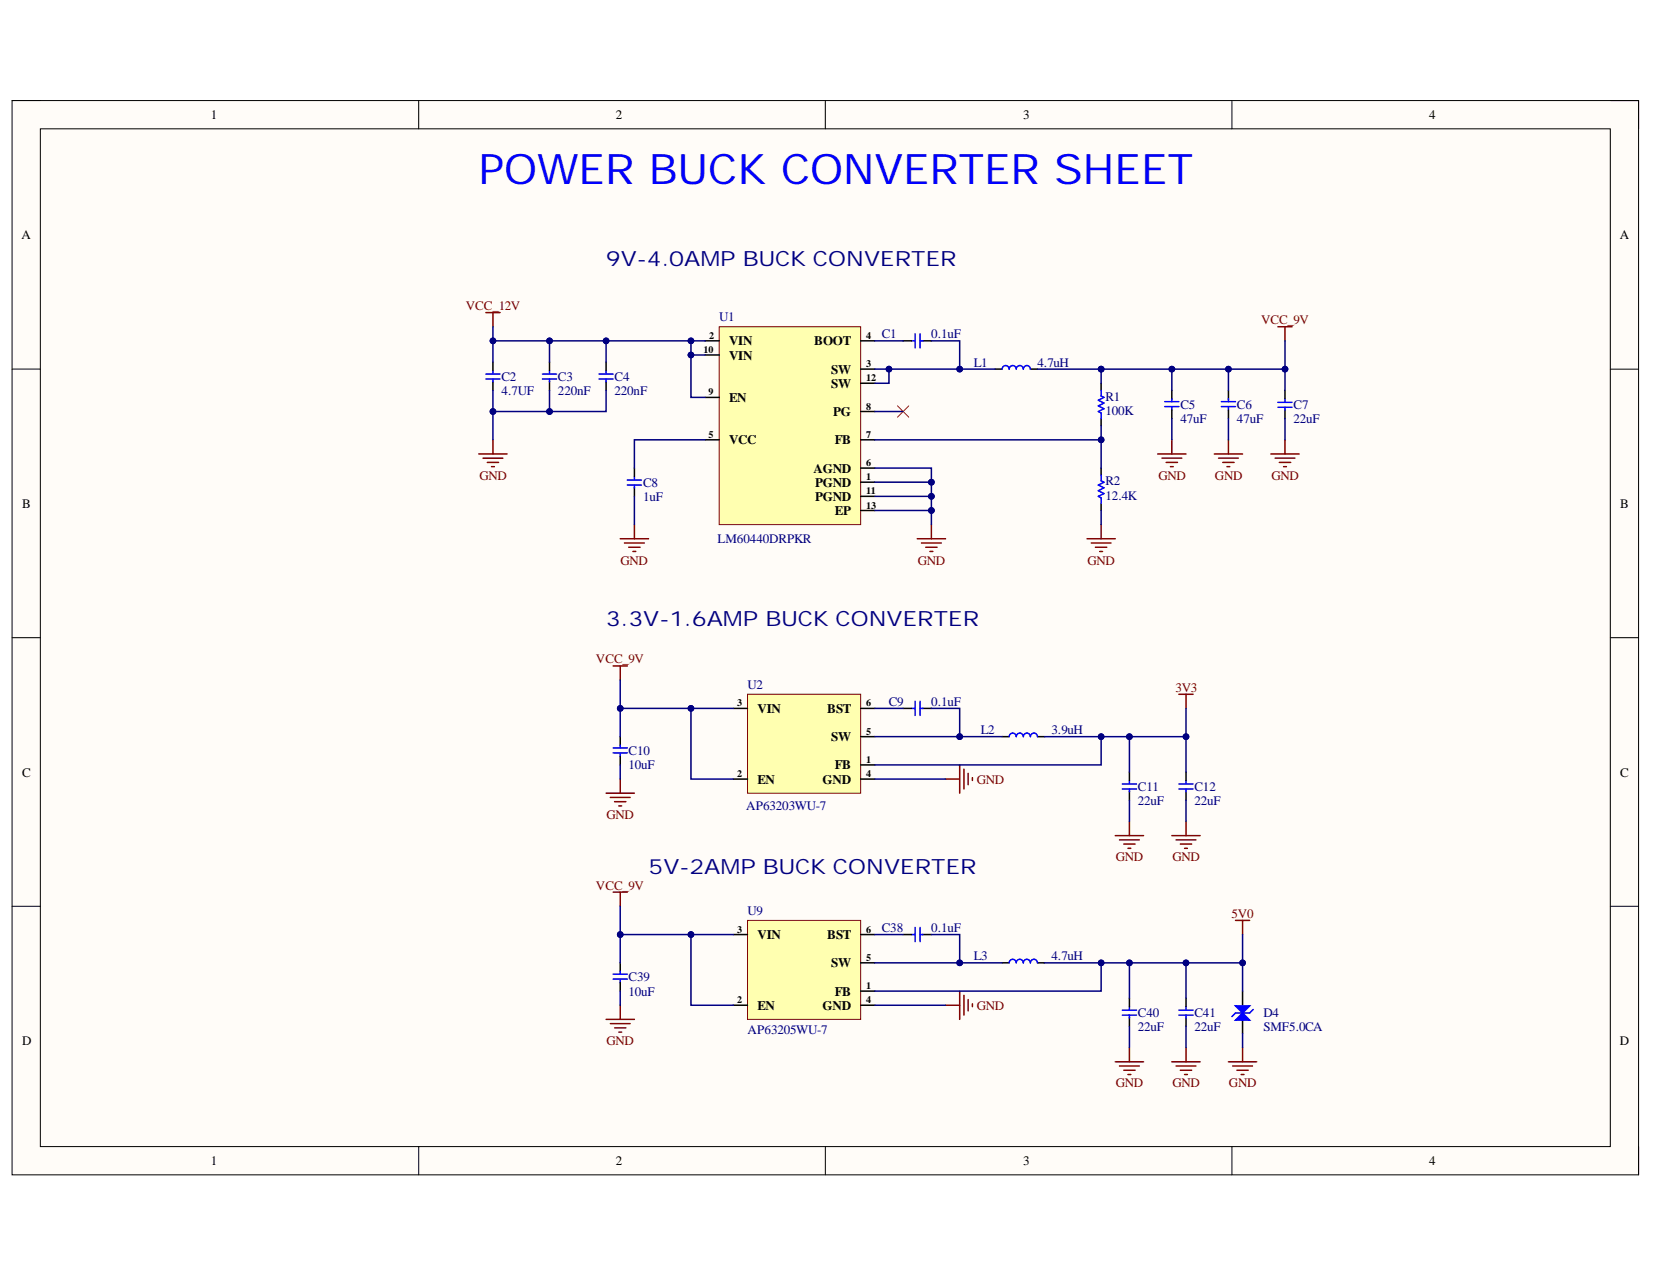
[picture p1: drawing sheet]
<svg xmlns="http://www.w3.org/2000/svg" width="279mm" height="216mm" viewBox="0 0 279 216" stroke-linecap="round" stroke-linejoin="round" font-family="sans-serif">
<defs><g id="words">
<text font-size="7.1" fill="#00f" x="80.9" y="31">POWER BUCK CONVERTER SHEET</text>
<g font-size="3.6" fill="#000080">
<text x="102.4" y="45">9V-4.0AMP BUCK CONVERTER</text>
<text x="102.4" y="105.9">3.3V-1.6AMP BUCK CONVERTER</text>
<text x="109.6" y="147.7">5V-2AMP BUCK CONVERTER</text>
</g>
<g font-size="2.2">
<text x="35.6" y="20.1">1</text>
<text x="104.1" y="20.1">2</text>
<text x="173" y="20.1">3</text>
<text x="241.6" y="20.1">4</text>
<text x="3.6" y="40.4">A</text>
<text x="273.8" y="40.4">A</text>
<text x="123.2" y="58.4">VIN</text>
<text x="137.6" y="58.4">BOOT</text>
<text x="123.2" y="60.8">VIN</text>
<text x="140.5" y="63.2">SW</text>
<text x="140.5" y="65.5">SW</text>
<text x="123.2" y="68">EN</text>
<text x="140.8" y="70.4">PG</text>
<text x="123.2" y="75.1">VCC</text>
<text x="141.1" y="75.1">FB</text>
<text x="137.5" y="79.9">AGND</text>
<text x="137.8" y="82.3">PGND</text>
<text x="3.7" y="85.8">B</text>
<text x="137.8" y="84.6">PGND</text>
<text x="141.1" y="87.1">EP</text>
<text x="273.9" y="85.8">B</text>
<text x="128.1" y="120.5">VIN</text>
<text x="139.8" y="120.5">BST</text>
<text x="140.5" y="125.3">SW</text>
<text x="3.7" y="131.3">C</text>
<text x="141.1" y="130.1">FB</text>
<text x="273.9" y="131.3">C</text>
<text x="128.1" y="132.5">EN</text>
<text x="139.1" y="132.5">GND</text>
<text x="128.1" y="158.8">VIN</text>
<text x="139.8" y="158.8">BST</text>
<text x="140.5" y="163.5">SW</text>
<text x="128.1" y="170.7">EN</text>
<text x="139.1" y="170.7">GND</text>
<text x="141.1" y="168.4">FB</text>
<text x="3.7" y="176.7">D</text>
<text x="273.8" y="176.7">D</text>
<text x="35.6" y="197">1</text>
<text x="104.1" y="197">2</text>
<text x="173" y="197">3</text>
<text x="241.6" y="197">4</text>
</g>
<g font-size="2.2" fill="#800000">
<text x="78.7" y="52.4">VCC_12V</text>
<text x="213.1" y="54.8">VCC_9V</text>
<text x="81" y="81.1">GND</text>
<text x="195.8" y="81.1">GND</text>
<text x="205.4" y="81.1">GND</text>
<text x="214.9" y="81.1">GND</text>
<text x="104.9" y="95.5">GND</text>
<text x="155.1" y="95.5">GND</text>
<text x="183.8" y="95.5">GND</text>
<text x="100.7" y="112.1">VCC_9V</text>
<text x="198.7" y="116.9">3V3</text>
<text x="165.1" y="132.5">GND</text>
<text x="102.5" y="138.4">GND</text>
<text x="188.6" y="145.6">GND</text>
<text x="198.2" y="145.6">GND</text>
<text x="100.7" y="150.4">VCC_9V</text>
<text x="208.2" y="155.2">5V0</text>
<text x="165.1" y="170.7">GND</text>
<text x="102.5" y="176.7">GND</text>
<text x="188.6" y="183.8">GND</text>
<text x="198.2" y="183.8">GND</text>
<text x="207.7" y="183.8">GND</text>
</g>
<g font-size="2.2" fill="#000080">
<text x="121.5" y="54.3">U1</text>
<text x="149" y="57.2">C1</text>
<text x="157.4" y="57.2">0.1uF</text>
<text x="84.8" y="64.4">C2</text>
<text x="94.3" y="64.4">C3</text>
<text x="103.9" y="64.4">C4</text>
<text x="164.6" y="62">L1</text>
<text x="175.3" y="62">4.7uH</text>
<text x="84.8" y="66.7">4.7UF</text>
<text x="94.3" y="66.7">220nF</text>
<text x="103.9" y="66.7">220nF</text>
<text x="186.8" y="67.7">R1</text>
<text x="186.8" y="70.1">100K</text>
<text x="199.5" y="69.2">C5</text>
<text x="199.5" y="71.5">47uF</text>
<text x="209.1" y="69.2">C6</text>
<text x="209.1" y="71.5">47uF</text>
<text x="218.6" y="69.2">C7</text>
<text x="218.6" y="71.5">22uF</text>
<text x="108.7" y="82.3">C8</text>
<text x="186.8" y="82">R2</text>
<text x="108.7" y="84.6">1uF</text>
<text x="186.8" y="84.5">12.4K</text>
<text x="121.3" y="91.8">LM60440DRPKR</text>
<text x="126.4" y="116.4">U2</text>
<text x="150.2" y="119.3">C9</text>
<text x="157.4" y="119.3">0.1uF</text>
<text x="165.8" y="124.1">L2</text>
<text x="177.7" y="124.1">3.9uH</text>
<text x="106.2" y="127.7">C10</text>
<text x="106.2" y="130.1">10uF</text>
<text x="126.1" y="137">AP63203WU-7</text>
<text x="192.3" y="133.7">C11</text>
<text x="192.3" y="136.1">22uF</text>
<text x="201.9" y="133.7">C12</text>
<text x="201.9" y="136.1">22uF</text>
<text x="126.4" y="154.7">U9</text>
<text x="149" y="157.5">C38</text>
<text x="157.4" y="157.5">0.1uF</text>
<text x="106.2" y="165.9">C39</text>
<text x="164.6" y="162.4">L3</text>
<text x="177.7" y="162.4">4.7uH</text>
<text x="106.2" y="168.4">10uF</text>
<text x="192.3" y="171.9">C40</text>
<text x="201.9" y="171.9">C41</text>
<text x="213.6" y="171.9">D4</text>
<text x="126.4" y="174.8">AP63205WU-7</text>
<text x="192.3" y="174.3">22uF</text>
<text x="201.9" y="174.3">22uF</text>
<text x="213.6" y="174.3">SMF5.0CA</text>
</g>
<g font-size="1.7">
<text x="118.9" y="59.7">10</text>
<text x="119.9" y="57.3">2</text>
<text x="146.4" y="57.3">4</text>
<text x="146.4" y="62.1">3</text>
<text x="146.4" y="64.4">12</text>
<text x="119.8" y="66.8">9</text>
<text x="146.4" y="69.3">8</text>
<text x="119.8" y="74">5</text>
<text x="146.4" y="74">7</text>
<text x="146.4" y="78.8">6</text>
<text x="146.4" y="81.2">1</text>
<text x="146.4" y="83.5">11</text>
<text x="146.4" y="86">13</text>
<text x="124.6" y="119.4">3</text>
<text x="146.4" y="119.4">6</text>
<text x="146.4" y="124.2">5</text>
<text x="124.6" y="131.4">2</text>
<text x="146.4" y="129">1</text>
<text x="146.4" y="131.4">4</text>
<text x="124.6" y="157.7">3</text>
<text x="146.4" y="157.7">6</text>
<text x="146.4" y="167.3">1</text>
<text x="146.4" y="162.4">5</text>
<text x="124.6" y="169.6">2</text>
<text x="146.4" y="169.6">4</text>
</g>
</g></defs>
<path d="M2 17h275v181.6h-275z" fill-rule="evenodd" fill="#fffcf8"/>
<path d="M2 17h275v181.6h-275z" fill="none" stroke="#000" stroke-width=".17"/>
<path d="M6.8 21.8h265.4v172.1h-265.4z" fill-rule="evenodd" fill="#fffcf8"/>
<g fill="none" stroke="#000" stroke-width=".17">
<path d="M2 17h4.8M70.8 17v4.8M139.5 17v4.8M208.2 17v4.8M272.2 17h4.8v4.8M6.8 21.8h265.4v172.1h-265.4zM2 62.4h4.8M272.2 62.4h4.8M2 107.8h4.8M272.2 107.8h4.8M2 153.2h4.8M272.2 153.2h4.8"/>
<path d="M70.8 193.9v4.7M139.5 193.9v4.7M208.2 193.9v4.7M277 193.9v4.7"/>
</g>
<path d="M80.9 76.7h4.8M81.6 77.5h3.4M82.4 78.2h1.9M83.1 78.9h.5M83.3 74.4v2.3M205.2 76.8h4.8M206 77.5h3.3M206.7 78.2h1.9M207.4 78.9h.5M207.6 74.4v2.4" fill="none" stroke="#800000" stroke-width=".25"/>
<path d="M121.6 55.2h23.9v33.5h-23.9z" fill-rule="evenodd" fill="#ffffb0"/>
<path d="M121.6 55.2h23.9v33.5h-23.9z" fill="none" stroke="#800000" stroke-width=".17"/>
<g fill="none" stroke="#000" stroke-width=".25">
<path d="M119.2 57.6h2.4M145.5 57.6h2.4M152.6 57.6h1.5M155.9 57.6h1.5M83.3 61.2v1.4M83.3 64.4v1.6M92.9 61.2v1.4M92.9 64.4v1.6M102.4 61.2v1.4M102.4 64.4v1.6M107.2 79.1v1.5M119.2 74.4h2.4"/>
<path d="M119.2 60h2.4M119.2 67.2h2.4M145.5 74.4h2.4M145.5 62.4h2.4M145.5 64.8h2.4M145.5 69.6h2.4M145.5 79.1h2.4M217.2 66v1.4M217.2 69.2v1.6M107.2 82.4v1.5M145.5 86.3h2.4M145.5 81.5h2.4"/>
<path d="M145.5 83.9h2.4M104.8 124.5v1.6M104.8 127.9v1.4"/>
</g>
<g fill="none" stroke="#800000" stroke-width=".25">
<path d="M82.1 52.8h2.4M83.3 52.8v2.4M216 55.2h2.4M217.2 55.2v2.4M104.8 91.1h4.8M105.6 91.8h3.3M106.3 92.5h1.9M107 93.2h.5M107.2 88.7v2.4M155 91.1h4.8M155.8 91.8h3.3M156.5 92.5h1.9"/>
<path d="M157.2 93.2h.5M157.4 88.7v2.4M183.7 91.1h4.8M184.5 91.8h3.3M185.2 92.5h1.9M185.9 93.2h.5M186.1 88.7v2.4M103.6 112.6h2.4M104.8 112.6v2.4M199.3 117.4h2.4M200.5 117.4v2.4M102.4 134.1h4.8"/>
<path d="M103.2 134.8h3.3M103.9 135.5h1.9M104.6 136.3h.5M104.8 131.7v2.4M159.8 131.7h2.4M162.2 129.3v4.8M162.9 130v3.4M163.6 130.8v1.9M164.4 131.5v.5M190.9 138.9v2.4M200.5 138.9v2.4M188.5 141.3h4.8"/>
<path d="M189.2 142h3.4M189.9 142.7h2M190.7 143.4h.4M198.1 141.3h4.8M198.8 142h3.3M199.5 142.7h1.9M200.2 143.4h.5"/>
</g>
<g fill="none" stroke="#00f" stroke-width=".25">
<path d="M154.1 57.6h.5M154.7 56.4v2.4M155.5 57.6h.5M155.5 56.4v2.4M82.1 64.1h2.4M82.1 63.2h2.4M83.3 62.6v.5M83.3 64.1v.5M91.7 64.1h2.4M91.7 63.2h2.4M92.9 62.6v.5M92.9 64.1v.5"/>
<path d="M101.2 64.1h2.4M101.2 63.2h2.4M102.4 62.6v.5M102.4 64.1v.5M216 68.9h2.4M216 68h2.4M217.2 67.4v.5M217.2 68.9v.4M106 82h2.4M106 81.2h2.4M107.2 80.6v.4M107.2 82v.5"/>
<path d="M103.6 126.5h2.4M103.6 127.3h2.4M104.8 126v.5M104.8 127.4v.5"/>
</g>
<path d="M151.7 68.6l1.9 1.9M153.6 68.6l-1.9 1.9" fill="none" stroke="#f00" stroke-width=".17"/>
<path d="M126.3 117.4h19.2v16.7h-19.2z" fill-rule="evenodd" fill="#ffffb0"/>
<path d="M126.3 117.4h19.2v16.7h-19.2z" fill="none" stroke="#800000" stroke-width=".17"/>
<g fill="none" stroke="#000" stroke-width=".25">
<path d="M168.2 62.4h1.2M174.2 62.4h1.2M186.1 64.8v1.2M186.1 70.8v1.2M186.1 79.1v1.2M198.1 66v1.5M198.1 69.3v1.5M207.6 66v1.5M207.6 69.3v1.5M186.1 85.1v1.2M124 119.8h2.3M145.5 119.8h2.4"/>
<path d="M152.6 119.8h1.5M155.9 119.8h1.5M124 131.7h2.3M145.5 129.3h2.4M145.5 131.7h2.4M145.5 124.5h2.4M169.4 124.5h1.2M175.4 124.5h1.2M190.9 130.5v1.5M190.9 133.7v1.6M200.5 130.5v1.5M200.5 133.7v1.6"/>
</g>
<g fill="none" stroke="#00f" stroke-width=".25">
<path d="M169.4 62.4a.6 .6 0 0 1 .6-.6 .6 .6 0 0 1 .6 .6 .6 .6 0 0 1 .6-.6 .6 .6 0 0 1 .6 .6 .6 .6 0 0 1 .6-.6 .6 .6 0 0 1 .6 .6 .6 .6 0 0 1 .6-.6 .6 .6 0 0 1 .6 .6M186.1 66v1l.5 .2-1 .5 1 .4-1 .5 1 .5-1 .5 .5 .2v1M196.9 67.9h2.4M196.9 68.7h2.4M198.1 67.4v.5M198.1 68.9v.4M206.4 67.9h2.4M206.4 68.7h2.4M207.6 67.4v.5M207.6 68.9v.4M186.1 80.3v1l.5 .2-1 .5 1 .5-1 .5 1 .4-1 .5 .5 .3v.9M154.1 119.8h.5"/>
<path d="M154.7 118.6v2.4M155.5 119.8h.5M155.5 118.6v2.4M170.6 124.5a.6 .6 0 0 1 .6-.6 .6 .6 0 0 1 .6 .6 .6 .6 0 0 1 .6-.6 .6 .6 0 0 1 .6 .6 .6 .6 0 0 1 .6-.6 .6 .6 0 0 1 .6 .6 .6 .6 0 0 1 .6-.6 .6 .6 0 0 1 .6 .6M189.7 133.4h2.4M189.7 132.5h2.4M190.9 132v.4M190.9 133.4v.5M199.3 133.4h2.4M199.3 132.5h2.4M200.5 132v.4M200.5 133.4v.5"/>
</g>
<path d="M195.7 76.8h4.8M196.4 77.5h3.3M197.1 78.2h1.9M197.8 78.9h.5M198.1 74.4v2.4M214.8 76.8h4.8M215.5 77.5h3.4M216.2 78.2h2M217 78.9h.4M217.2 74.4v2.4" fill="none" stroke="#800000" stroke-width=".25"/>
<path d="M126.3 155.6h19.2v16.7h-19.2z" fill-rule="evenodd" fill="#ffffb0"/>
<path d="M126.3 155.6h19.2v16.7h-19.2z" fill="none" stroke="#800000" stroke-width=".17"/>
<g fill="none" stroke="#000" stroke-width=".25">
<path d="M124 158h2.3M145.5 158h2.4M152.6 158h1.5M155.9 158h1.5M104.8 162.8v1.5M104.8 166.1v1.5M124 170h2.3M145.5 167.6h2.4M145.5 170h2.4M145.5 162.8h2.4M169.4 162.8h1.2M175.4 162.8h1.2"/>
<path d="M190.9 168.8v1.4M190.9 172v1.5M200.5 168.8v1.4M200.5 172v1.5M210 167.6v2.4M210 172.3v2.4"/>
</g>
<g fill="none" stroke="#800000" stroke-width=".25">
<path d="M103.6 150.8h2.4M104.8 150.8v2.4M208.8 155.6h2.4M210 155.6v2.4M102.4 172.3h4.8M103.2 173.1h3.3M103.9 173.8h1.9M104.6 174.5h.5M104.8 170v2.3M159.8 170h2.4M162.2 167.6v4.7M162.9 168.3v3.3"/>
<path d="M163.6 169v1.9M164.4 169.7v.5M188.5 179.5h4.8M190.9 177.1v2.4M198.1 179.5h4.8M200.5 177.1v2.4M189.2 180.2h3.4M189.9 180.9h2M190.7 181.7h.4M198.8 180.2h3.3M199.5 180.9h1.9M200.2 181.7h.5"/>
</g>
<g fill="none" stroke="#00f" stroke-width=".25">
<path d="M154.1 158h.5M154.7 156.8v2.4M155.5 158h.5M155.5 156.8v2.4M103.6 164.7h2.4M103.6 165.5h2.4M104.8 164.2v.5M104.8 165.7v.4M170.6 162.8a.6 .6 0 0 1 .6-.6 .6 .6 0 0 1 .6 .6 .6 .6 0 0 1 .6-.6 .6 .6 0 0 1 .6 .6 .6 .6 0 0 1 .6-.6 .6 .6 0 0 1 .6 .6 .6 .6 0 0 1 .6-.6 .6 .6 0 0 1 .6 .6M189.7 171.6h2.4M189.7 170.8h2.4M190.9 170.2v.5"/>
<path d="M190.9 171.6v.5M199.3 171.6h2.4M199.3 170.8h2.4M200.5 170.2v.5M200.5 171.6v.5"/>
</g>
<path d="M210 171.3l1.2 1.2h-2.4z" fill="#00f"/>
<path d="M210 171.3l1.2 1.2h-2.4zM211.8 170.7l-.6 .6h-2.4l-.6 .6" fill="none" stroke="#00f" stroke-width=".25"/>
<path d="M208.8 170.1h2.4l-1.2 1.2z" fill="#00f"/>
<path d="M208.8 170.1h2.4l-1.2 1.2z" fill="none" stroke="#00f" stroke-width=".25"/>
<path d="M207.6 179.5h4.8M210 177.1v2.4M208.4 180.2h3.3M209.1 180.9h1.9M209.8 181.7h.5" fill="none" stroke="#800000" stroke-width=".25"/>
<path d="M83.3 57.6v3.6" fill="none" stroke="#000080" stroke-width=".25"/>
<circle cx="83.3" cy="57.6" r=".48" fill="#000080"/>
<circle cx="83.3" cy="57.6" r=".48" fill="none" stroke="#000080" stroke-width=".17"/>
<path d="M92.9 57.6v3.6" fill="none" stroke="#000080" stroke-width=".25"/>
<circle cx="92.9" cy="57.6" r=".48" fill="#000080"/>
<circle cx="92.9" cy="57.6" r=".48" fill="none" stroke="#000080" stroke-width=".17"/>
<path d="M116.8 60v7.2h2.4" fill="none" stroke="#000080" stroke-width=".25"/>
<circle cx="116.8" cy="60" r=".48" fill="#000080"/>
<circle cx="116.8" cy="60" r=".48" fill="none" stroke="#000080" stroke-width=".17"/>
<path d="M116.8 57.6v2.4h2.4" fill="none" stroke="#000080" stroke-width=".25"/>
<circle cx="116.8" cy="60" r=".48" fill="#000080"/>
<circle cx="116.8" cy="60" r=".48" fill="none" stroke="#000080" stroke-width=".17"/>
<circle cx="116.8" cy="57.6" r=".48" fill="#000080"/>
<circle cx="116.8" cy="57.6" r=".48" fill="none" stroke="#000080" stroke-width=".17"/>
<path d="M147.9 57.6h4.7M150.3 62.4v2.4h-2.4" fill="none" stroke="#000080" stroke-width=".25"/>
<circle cx="150.3" cy="62.4" r=".48" fill="#000080"/>
<circle cx="150.3" cy="62.4" r=".48" fill="none" stroke="#000080" stroke-width=".17"/>
<path d="M157.4 57.6h4.8v4.8" fill="none" stroke="#000080" stroke-width=".25"/>
<circle cx="162.2" cy="62.4" r=".48" fill="#000080"/>
<circle cx="162.2" cy="62.4" r=".48" fill="none" stroke="#000080" stroke-width=".17"/>
<path d="M147.9 69.6h4.7M186.1 62.4v2.4" fill="none" stroke="#000080" stroke-width=".25"/>
<circle cx="186.1" cy="62.4" r=".48" fill="#000080"/>
<circle cx="186.1" cy="62.4" r=".48" fill="none" stroke="#000080" stroke-width=".17"/>
<path d="M102.4 57.6h16.8M119.2 74.4h-12v4.7M107.2 83.9v4.8M186.1 86.3v2.4" fill="none" stroke="#000080" stroke-width=".25"/>
<circle cx="116.8" cy="57.6" r=".48" fill="#000080"/>
<circle cx="116.8" cy="57.6" r=".48" fill="none" stroke="#000080" stroke-width=".17"/>
<circle cx="102.4" cy="57.6" r=".48" fill="#000080"/>
<circle cx="102.4" cy="57.6" r=".48" fill="none" stroke="#000080" stroke-width=".17"/>
<path d="M83.3 66v3.6" fill="none" stroke="#000080" stroke-width=".25"/>
<circle cx="83.3" cy="69.6" r=".48" fill="#000080"/>
<circle cx="83.3" cy="69.6" r=".48" fill="none" stroke="#000080" stroke-width=".17"/>
<path d="M92.9 66v3.6" fill="none" stroke="#000080" stroke-width=".25"/>
<circle cx="92.9" cy="69.6" r=".48" fill="#000080"/>
<circle cx="92.9" cy="69.6" r=".48" fill="none" stroke="#000080" stroke-width=".17"/>
<path d="M83.3 55.2v2.4h19.1v3.6" fill="none" stroke="#000080" stroke-width=".25"/>
<circle cx="102.4" cy="57.6" r=".48" fill="#000080"/>
<circle cx="102.4" cy="57.6" r=".48" fill="none" stroke="#000080" stroke-width=".17"/>
<circle cx="92.9" cy="57.6" r=".48" fill="#000080"/>
<circle cx="92.9" cy="57.6" r=".48" fill="none" stroke="#000080" stroke-width=".17"/>
<circle cx="83.3" cy="57.6" r=".48" fill="#000080"/>
<circle cx="83.3" cy="57.6" r=".48" fill="none" stroke="#000080" stroke-width=".17"/>
<path d="M102.4 66v3.6h-19.1v4.8" fill="none" stroke="#000080" stroke-width=".25"/>
<circle cx="83.3" cy="69.6" r=".48" fill="#000080"/>
<circle cx="83.3" cy="69.6" r=".48" fill="none" stroke="#000080" stroke-width=".17"/>
<circle cx="92.9" cy="69.6" r=".48" fill="#000080"/>
<circle cx="92.9" cy="69.6" r=".48" fill="none" stroke="#000080" stroke-width=".17"/>
<path d="M147.9 62.4h20.3" fill="none" stroke="#000080" stroke-width=".25"/>
<circle cx="150.3" cy="62.4" r=".48" fill="#000080"/>
<circle cx="150.3" cy="62.4" r=".48" fill="none" stroke="#000080" stroke-width=".17"/>
<circle cx="162.2" cy="62.4" r=".48" fill="#000080"/>
<circle cx="162.2" cy="62.4" r=".48" fill="none" stroke="#000080" stroke-width=".17"/>
<path d="M147.9 74.4h38.2" fill="none" stroke="#000080" stroke-width=".25"/>
<circle cx="186.1" cy="74.4" r=".48" fill="#000080"/>
<circle cx="186.1" cy="74.4" r=".48" fill="none" stroke="#000080" stroke-width=".17"/>
<path d="M186.1 72v7.1" fill="none" stroke="#000080" stroke-width=".25"/>
<circle cx="186.1" cy="74.4" r=".48" fill="#000080"/>
<circle cx="186.1" cy="74.4" r=".48" fill="none" stroke="#000080" stroke-width=".17"/>
<path d="M175.4 62.4h10.7" fill="none" stroke="#000080" stroke-width=".25"/>
<circle cx="186.1" cy="62.4" r=".48" fill="#000080"/>
<circle cx="186.1" cy="62.4" r=".48" fill="none" stroke="#000080" stroke-width=".17"/>
<path d="M198.1 62.4v3.6" fill="none" stroke="#000080" stroke-width=".25"/>
<circle cx="198.1" cy="62.4" r=".48" fill="#000080"/>
<circle cx="198.1" cy="62.4" r=".48" fill="none" stroke="#000080" stroke-width=".17"/>
<path d="M207.6 62.4v3.6" fill="none" stroke="#000080" stroke-width=".25"/>
<circle cx="207.6" cy="62.4" r=".48" fill="#000080"/>
<circle cx="207.6" cy="62.4" r=".48" fill="none" stroke="#000080" stroke-width=".17"/>
<path d="M217.2 57.6v4.8M207.6 70.8v3.6M217.2 70.8v3.6" fill="none" stroke="#000080" stroke-width=".25"/>
<circle cx="217.2" cy="62.4" r=".48" fill="#000080"/>
<circle cx="217.2" cy="62.4" r=".48" fill="none" stroke="#000080" stroke-width=".17"/>
<path d="M186.1 62.4h31.1v3.6" fill="none" stroke="#000080" stroke-width=".25"/>
<circle cx="186.1" cy="62.4" r=".48" fill="#000080"/>
<circle cx="186.1" cy="62.4" r=".48" fill="none" stroke="#000080" stroke-width=".17"/>
<circle cx="198.1" cy="62.4" r=".48" fill="#000080"/>
<circle cx="198.1" cy="62.4" r=".48" fill="none" stroke="#000080" stroke-width=".17"/>
<circle cx="207.6" cy="62.4" r=".48" fill="#000080"/>
<circle cx="207.6" cy="62.4" r=".48" fill="none" stroke="#000080" stroke-width=".17"/>
<circle cx="217.2" cy="62.4" r=".48" fill="#000080"/>
<circle cx="217.2" cy="62.4" r=".48" fill="none" stroke="#000080" stroke-width=".17"/>
<path d="M104.8 129.3v2.4M190.9 124.5h9.6v6M190.9 135.3v3.6M200.5 135.3v3.6" fill="none" stroke="#000080" stroke-width=".25"/>
<circle cx="200.5" cy="124.5" r=".48" fill="#000080"/>
<circle cx="200.5" cy="124.5" r=".48" fill="none" stroke="#000080" stroke-width=".17"/>
<circle cx="190.9" cy="124.5" r=".48" fill="#000080"/>
<circle cx="190.9" cy="124.5" r=".48" fill="none" stroke="#000080" stroke-width=".17"/>
<path d="M200.5 119.8v4.7" fill="none" stroke="#000080" stroke-width=".25"/>
<circle cx="200.5" cy="124.5" r=".48" fill="#000080"/>
<circle cx="200.5" cy="124.5" r=".48" fill="none" stroke="#000080" stroke-width=".17"/>
<path d="M157.4 119.8h4.8v4.7" fill="none" stroke="#000080" stroke-width=".25"/>
<circle cx="162.2" cy="124.5" r=".48" fill="#000080"/>
<circle cx="162.2" cy="124.5" r=".48" fill="none" stroke="#000080" stroke-width=".17"/>
<path d="M186.1 124.5h4.8v6" fill="none" stroke="#000080" stroke-width=".25"/>
<circle cx="190.9" cy="124.5" r=".48" fill="#000080"/>
<circle cx="190.9" cy="124.5" r=".48" fill="none" stroke="#000080" stroke-width=".17"/>
<circle cx="186.1" cy="124.5" r=".48" fill="#000080"/>
<circle cx="186.1" cy="124.5" r=".48" fill="none" stroke="#000080" stroke-width=".17"/>
<path d="M116.8 119.8v11.9h7.2" fill="none" stroke="#000080" stroke-width=".25"/>
<circle cx="116.8" cy="119.8" r=".48" fill="#000080"/>
<circle cx="116.8" cy="119.8" r=".48" fill="none" stroke="#000080" stroke-width=".17"/>
<path d="M147.9 131.7h11.9M176.6 124.5h9.5v4.8h-38.2" fill="none" stroke="#000080" stroke-width=".25"/>
<circle cx="186.1" cy="124.5" r=".48" fill="#000080"/>
<circle cx="186.1" cy="124.5" r=".48" fill="none" stroke="#000080" stroke-width=".17"/>
<path d="M147.9 86.3h9.5M147.9 119.8h4.7" fill="none" stroke="#000080" stroke-width=".25"/>
<circle cx="157.4" cy="86.3" r=".48" fill="#000080"/>
<circle cx="157.4" cy="86.3" r=".48" fill="none" stroke="#000080" stroke-width=".17"/>
<path d="M147.9 83.9h9.5" fill="none" stroke="#000080" stroke-width=".25"/>
<circle cx="157.4" cy="83.9" r=".48" fill="#000080"/>
<circle cx="157.4" cy="83.9" r=".48" fill="none" stroke="#000080" stroke-width=".17"/>
<path d="M147.9 81.5h9.5" fill="none" stroke="#000080" stroke-width=".25"/>
<circle cx="157.4" cy="81.5" r=".48" fill="#000080"/>
<circle cx="157.4" cy="81.5" r=".48" fill="none" stroke="#000080" stroke-width=".17"/>
<path d="M147.9 79.1h9.5v9.6" fill="none" stroke="#000080" stroke-width=".25"/>
<circle cx="157.4" cy="86.3" r=".48" fill="#000080"/>
<circle cx="157.4" cy="86.3" r=".48" fill="none" stroke="#000080" stroke-width=".17"/>
<circle cx="157.4" cy="83.9" r=".48" fill="#000080"/>
<circle cx="157.4" cy="83.9" r=".48" fill="none" stroke="#000080" stroke-width=".17"/>
<circle cx="157.4" cy="81.5" r=".48" fill="#000080"/>
<circle cx="157.4" cy="81.5" r=".48" fill="none" stroke="#000080" stroke-width=".17"/>
<path d="M198.1 70.8v3.6M104.8 119.8h19.2" fill="none" stroke="#000080" stroke-width=".25"/>
<circle cx="104.8" cy="119.8" r=".48" fill="#000080"/>
<circle cx="104.8" cy="119.8" r=".48" fill="none" stroke="#000080" stroke-width=".17"/>
<circle cx="116.8" cy="119.8" r=".48" fill="#000080"/>
<circle cx="116.8" cy="119.8" r=".48" fill="none" stroke="#000080" stroke-width=".17"/>
<path d="M147.9 124.5h21.5" fill="none" stroke="#000080" stroke-width=".25"/>
<circle cx="162.2" cy="124.5" r=".48" fill="#000080"/>
<circle cx="162.2" cy="124.5" r=".48" fill="none" stroke="#000080" stroke-width=".17"/>
<path d="M104.8 115v9.5" fill="none" stroke="#000080" stroke-width=".25"/>
<circle cx="104.8" cy="119.8" r=".48" fill="#000080"/>
<circle cx="104.8" cy="119.8" r=".48" fill="none" stroke="#000080" stroke-width=".17"/>
<path d="M116.8 158v12h7.2M104.8 167.6v2.4" fill="none" stroke="#000080" stroke-width=".25"/>
<circle cx="116.8" cy="158" r=".48" fill="#000080"/>
<circle cx="116.8" cy="158" r=".48" fill="none" stroke="#000080" stroke-width=".17"/>
<path d="M104.8 158h19.2" fill="none" stroke="#000080" stroke-width=".25"/>
<circle cx="104.8" cy="158" r=".48" fill="#000080"/>
<circle cx="104.8" cy="158" r=".48" fill="none" stroke="#000080" stroke-width=".17"/>
<circle cx="116.8" cy="158" r=".48" fill="#000080"/>
<circle cx="116.8" cy="158" r=".48" fill="none" stroke="#000080" stroke-width=".17"/>
<path d="M104.8 153.2v9.6" fill="none" stroke="#000080" stroke-width=".25"/>
<circle cx="104.8" cy="158" r=".48" fill="#000080"/>
<circle cx="104.8" cy="158" r=".48" fill="none" stroke="#000080" stroke-width=".17"/>
<path d="M190.9 162.8h9.6v6M190.9 173.5v3.6M200.5 173.5v3.6" fill="none" stroke="#000080" stroke-width=".25"/>
<circle cx="200.5" cy="162.8" r=".48" fill="#000080"/>
<circle cx="200.5" cy="162.8" r=".48" fill="none" stroke="#000080" stroke-width=".17"/>
<circle cx="190.9" cy="162.8" r=".48" fill="#000080"/>
<circle cx="190.9" cy="162.8" r=".48" fill="none" stroke="#000080" stroke-width=".17"/>
<path d="M157.4 158h4.8v4.8" fill="none" stroke="#000080" stroke-width=".25"/>
<circle cx="162.2" cy="162.8" r=".48" fill="#000080"/>
<circle cx="162.2" cy="162.8" r=".48" fill="none" stroke="#000080" stroke-width=".17"/>
<path d="M186.1 162.8h4.8v6" fill="none" stroke="#000080" stroke-width=".25"/>
<circle cx="190.9" cy="162.8" r=".48" fill="#000080"/>
<circle cx="190.9" cy="162.8" r=".48" fill="none" stroke="#000080" stroke-width=".17"/>
<circle cx="186.1" cy="162.8" r=".48" fill="#000080"/>
<circle cx="186.1" cy="162.8" r=".48" fill="none" stroke="#000080" stroke-width=".17"/>
<path d="M147.9 170h11.9M176.6 162.8h9.5v4.8h-38.2" fill="none" stroke="#000080" stroke-width=".25"/>
<circle cx="186.1" cy="162.8" r=".48" fill="#000080"/>
<circle cx="186.1" cy="162.8" r=".48" fill="none" stroke="#000080" stroke-width=".17"/>
<path d="M147.9 158h4.7M147.9 162.8h21.5" fill="none" stroke="#000080" stroke-width=".25"/>
<circle cx="162.2" cy="162.8" r=".48" fill="#000080"/>
<circle cx="162.2" cy="162.8" r=".48" fill="none" stroke="#000080" stroke-width=".17"/>
<path d="M200.5 162.8h9.5v4.8M210 174.7v2.4" fill="none" stroke="#000080" stroke-width=".25"/>
<circle cx="200.5" cy="162.8" r=".48" fill="#000080"/>
<circle cx="200.5" cy="162.8" r=".48" fill="none" stroke="#000080" stroke-width=".17"/>
<circle cx="210" cy="162.8" r=".48" fill="#000080"/>
<circle cx="210" cy="162.8" r=".48" fill="none" stroke="#000080" stroke-width=".17"/>
<path d="M210 158v4.8" fill="none" stroke="#000080" stroke-width=".25"/>
<circle cx="210" cy="162.8" r=".48" fill="#000080"/>
<circle cx="210" cy="162.8" r=".48" fill="none" stroke="#000080" stroke-width=".17"/>
<use href="#words"/>
</svg>
